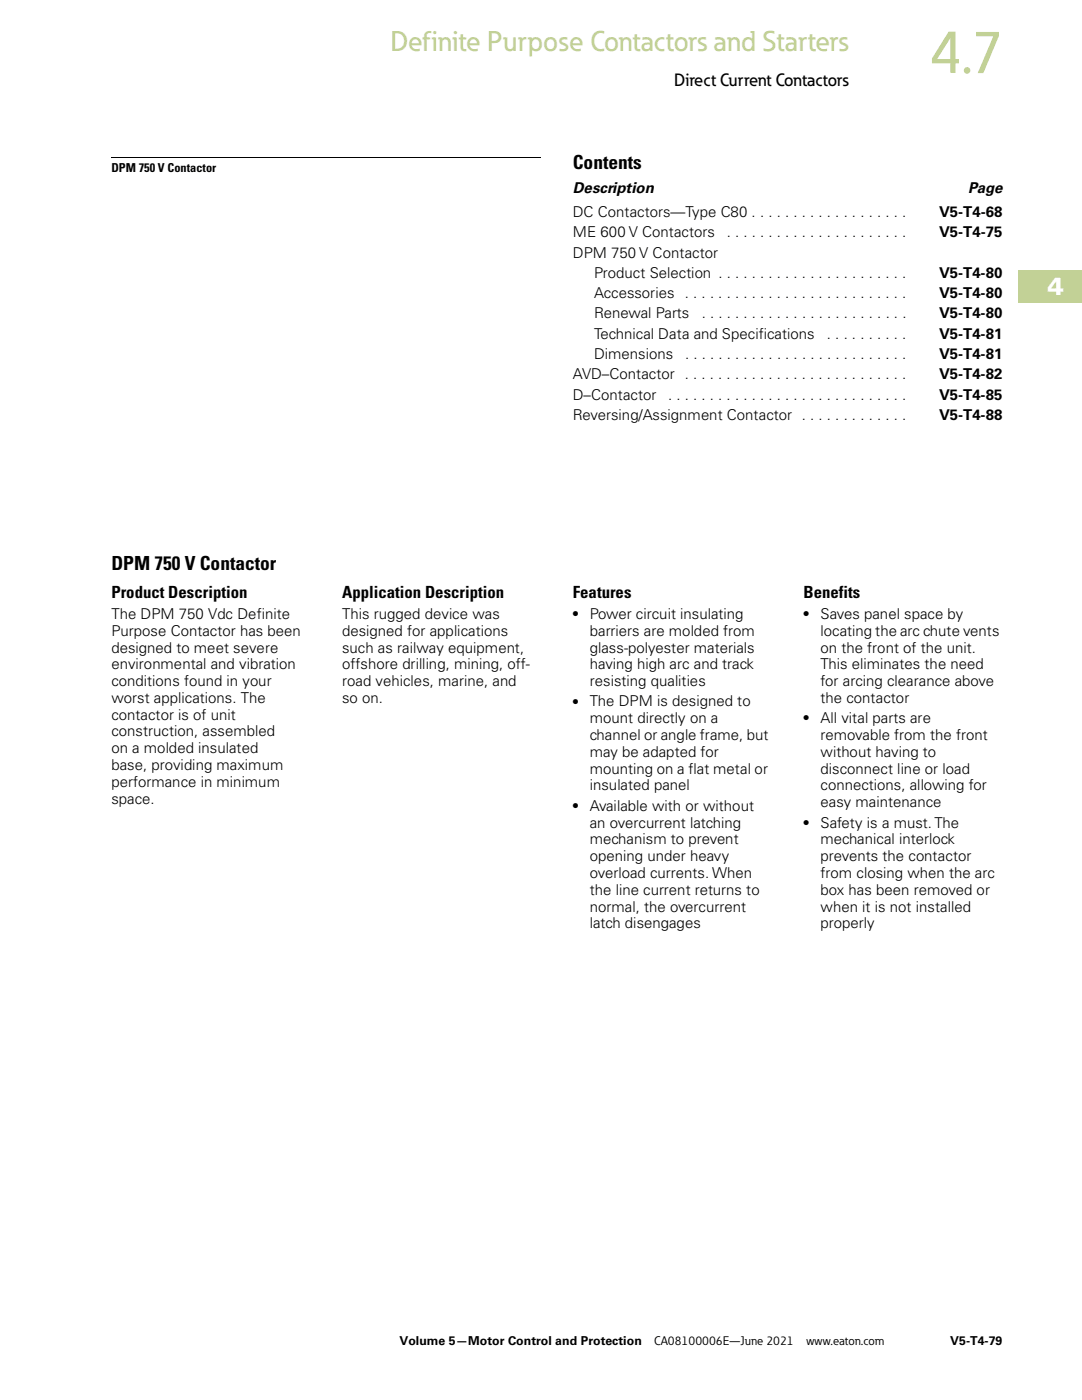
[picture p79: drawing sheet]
<svg xmlns="http://www.w3.org/2000/svg" width="216mm" height="279mm" viewBox="0 0 216 279" stroke-linecap="round" stroke-linejoin="round" font-family="sans-serif">
<defs><g id="words">
<text font-size="12" fill="#c2d196" x="185.4" y="14.5">4.7</text>
<text font-size="5.6" fill="#c2d196" x="77.9" y="10.1">Definite Purpose Contactors and Starters</text>
<text font-size="4.9" fill="#fff" x="209" y="58.9">4</text>
<g font-size="3.9">
<text x="114.3" y="33.8">Contents</text>
<text x="22.2" y="113.7">DPM 750 V Contactor</text>
</g>
<text font-size="3.5" x="134.5" y="17.2">Direct Current Contactors</text>
<g font-size="3.3">
<text x="22.2" y="119.4">Product Description</text>
<text x="68.3" y="119.4">Application Description</text>
<text x="114.3" y="119.4">Features</text>
<text x="160.3" y="119.4">Benefits</text>
</g>
<g font-size="3">
<text x="114.3" y="38.5">Description</text>
<text x="193.2" y="38.5">Page</text>
<text x="114.3" y="43.3">DC Contactors—Type C80 . . . . . . . . . . . . . . . . . . .</text>
<text x="114.3" y="47.3">ME 600 V Contactors</text>
<text x="145" y="47.3">. . . . . . . . . . . . . . . . . . . . . .</text>
<text x="187.4" y="43.3">V5-T4-68</text>
<text x="187.4" y="47.3">V5-T4-75</text>
<text x="114.3" y="51.4">DPM 750 V Contactor</text>
<text x="118.5" y="55.4">Product Selection . . . . . . . . . . . . . . . . . . . . . . .</text>
<text x="118.5" y="59.5">Accessories . . . . . . . . . . . . . . . . . . . . . . . . . . .</text>
<text x="187.4" y="55.4">V5-T4-80</text>
<text x="187.4" y="59.5">V5-T4-80</text>
<text x="118.5" y="63.6">Renewal Parts</text>
<text x="140" y="63.6">. . . . . . . . . . . . . . . . . . . . . . . . .</text>
<text x="187.4" y="63.6">V5-T4-80</text>
<text x="118.5" y="67.6">Technical Data and Specifications</text>
<text x="118.5" y="71.7">Dimensions</text>
<text x="136.7" y="71.7">. . . . . . . . . . . . . . . . . . . . . . . . . . .</text>
<text x="165" y="67.6">. . . . . . . . . .</text>
<text x="187.4" y="67.6">V5-T4-81</text>
<text x="187.4" y="71.7">V5-T4-81</text>
<text x="114.3" y="75.7">AVD–Contactor . . . . . . . . . . . . . . . . . . . . . . . . . . .</text>
<text x="187.4" y="75.7">V5-T4-82</text>
<text x="114.3" y="79.8">D–Contactor</text>
<text x="114.3" y="83.8">Reversing/Assignment Contactor . . . . . . . . . . . . .</text>
<text x="133.3" y="79.8">. . . . . . . . . . . . . . . . . . . . . . . . . . . . .</text>
<text x="187.4" y="79.8">V5-T4-85</text>
<text x="187.4" y="83.8">V5-T4-88</text>
<text x="22.2" y="123.5">The DPM 750 Vdc Definite</text>
<text x="68.3" y="123.5">This rugged device was</text>
<text x="117.7" y="123.5">Power circuit insulating</text>
<text x="163.7" y="123.5">Saves panel space by</text>
<text x="22.2" y="126.9">Purpose Contactor has been</text>
<text x="22.2" y="130.2">designed to meet severe</text>
<text x="68.3" y="126.9">designed for applications</text>
<text x="68.3" y="130.2">such as railway equipment,</text>
<text x="117.7" y="126.9">barriers are molded from</text>
<text x="117.7" y="130.2">glass-polyester materials</text>
<text x="163.7" y="126.9">locating the arc chute vents</text>
<text x="163.7" y="130.2">on the front of the unit.</text>
<text x="22.2" y="133.6">environmental and vibration</text>
<text x="22.2" y="136.9">conditions found in your</text>
<text x="68.3" y="133.6">offshore drilling, mining, off-</text>
<text x="68.3" y="136.9">road vehicles, marine, and</text>
<text x="117.7" y="133.6">having high arc and track</text>
<text x="117.7" y="136.9">resisting qualities</text>
<text x="163.7" y="133.6">This eliminates the need</text>
<text x="163.7" y="136.9">for arcing clearance above</text>
<text x="22.2" y="140.3">worst applications. The</text>
<text x="22.2" y="143.6">contactor is of unit</text>
<text x="68.3" y="140.3">so on.</text>
<text x="117.7" y="141">The DPM is designed to</text>
<text x="163.7" y="140.3">the contactor</text>
<text x="22.2" y="147">construction, assembled</text>
<text x="117.7" y="144.3">mount directly on a</text>
<text x="117.7" y="147.7">channel or angle frame, but</text>
<text x="163.7" y="144.3">All vital parts are</text>
<text x="163.7" y="147.7">removable from the front</text>
<text x="22.2" y="150.3">on a molded insulated</text>
<text x="22.2" y="153.7">base, providing maximum</text>
<text x="117.7" y="151">may be adapted for</text>
<text x="117.7" y="154.4">mounting on a flat metal or</text>
<text x="163.7" y="151">without having to</text>
<text x="163.7" y="154.4">disconnect line or load</text>
<text x="22.2" y="157">performance in minimum</text>
<text x="22.2" y="160.4">space.</text>
<text x="117.7" y="157.8">insulated panel</text>
<text x="117.7" y="161.8">Available with or without</text>
<text x="163.7" y="157.8">connections, allowing for</text>
<text x="163.7" y="161.1">easy maintenance</text>
<text x="117.7" y="165.2">an overcurrent latching</text>
<text x="163.7" y="165.2">Safety is a must. The</text>
<text x="117.7" y="168.5">mechanism to prevent</text>
<text x="117.7" y="171.9">opening under heavy</text>
<text x="163.7" y="168.5">mechanical interlock</text>
<text x="163.7" y="171.9">prevents the contactor</text>
<text x="117.7" y="175.2">overload currents. When</text>
<text x="117.7" y="178.6">the line current returns to</text>
<text x="163.7" y="175.2">from closing when the arc</text>
<text x="163.7" y="178.6">box has been removed or</text>
<text x="117.7" y="181.9">normal, the overcurrent</text>
<text x="117.7" y="185.3">latch disengages</text>
<text x="163.7" y="181.9">when it is not installed</text>
<text x="163.7" y="185.3">properly</text>
</g>
<g font-size="2.5">
<text x="22.2" y="34.2">DPM 750 V Contactor</text>
<text x="79.7" y="268.4">Volume 5—Motor Control and Protection</text>
<text x="130.5" y="268.4">CA08100006E—June 2021</text>
<text x="160.9" y="268.4">www.eaton.com</text>
<text x="189.6" y="268.4">V5-T4-79</text>
</g>
<g font-size="1.4">
<text x="114.3" y="123">●</text>
<text x="160.3" y="123">●</text>
<text x="114.3" y="140.4">●</text>
<text x="160.3" y="143.8">●</text>
<text x="114.3" y="161.2">●</text>
<text x="160.3" y="164.6">●</text>
</g>
</g></defs>
<path d="M203.2 54.1h12.7v6.3h-12.7z" fill="#c2d196"/>
<path d="M203.2 54.1h12.7M203.2 54v6.4h12.7" fill="none" stroke="#c2d196" stroke-width=".2"/>
<path d="M22.2 31.4v.1z" fill="#000"/>
<path d="M22.2 31.5h85.7" fill="none" stroke="#000" stroke-width=".2"/>
<use href="#words"/>
</svg>
